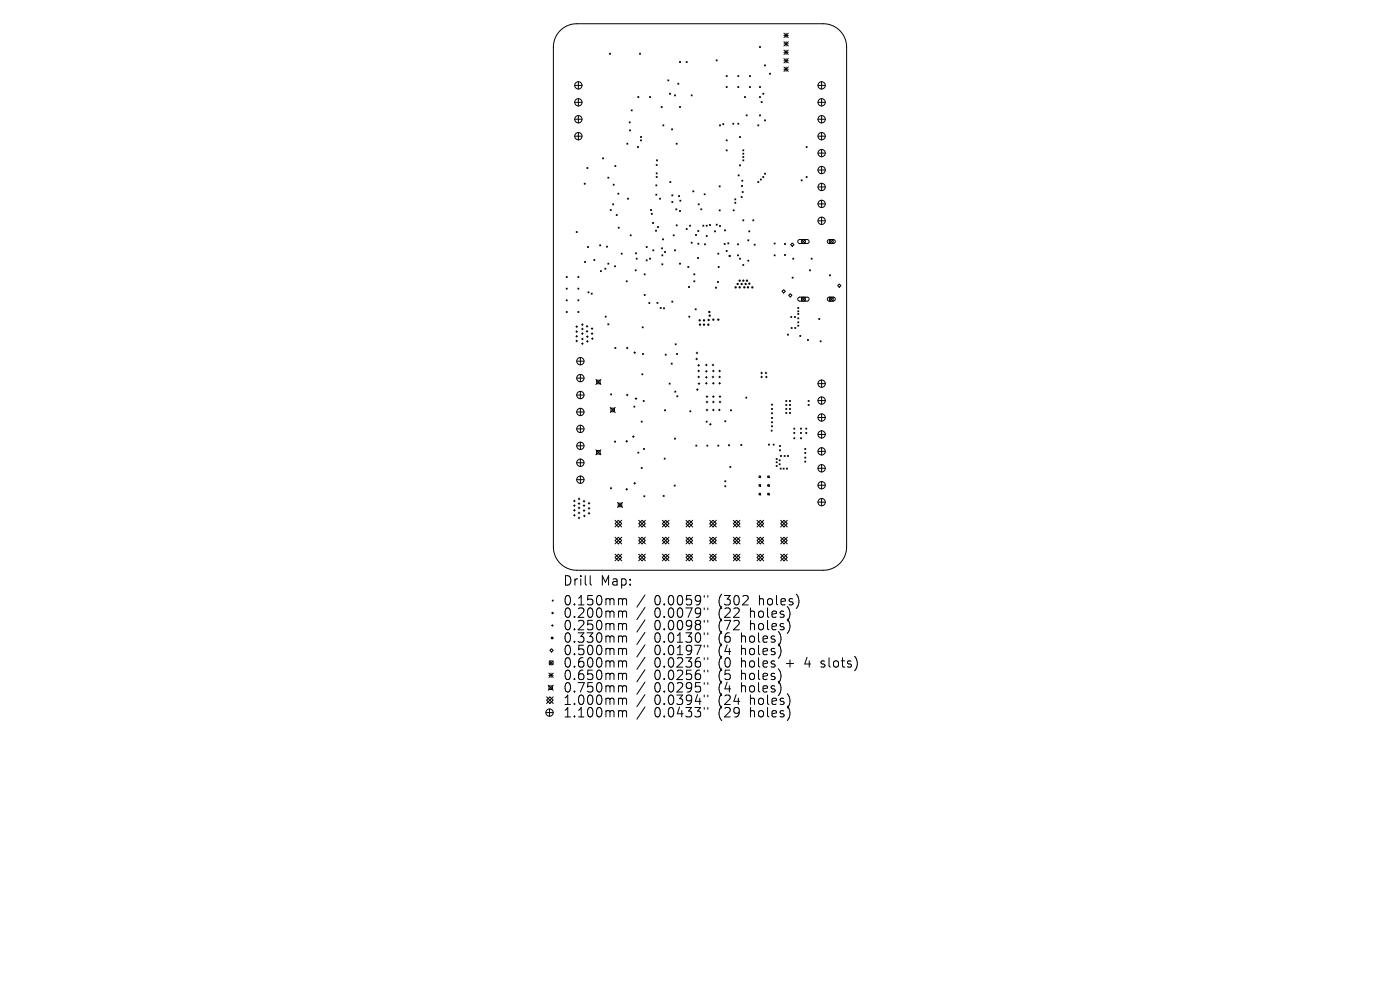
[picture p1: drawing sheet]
<svg xmlns="http://www.w3.org/2000/svg" width="297mm" height="210mm" viewBox="0 0 297 210" stroke-linecap="round" stroke-linejoin="round" font-family="sans-serif">
<defs><g id="words">
<g font-size="2.8">
<text x="119.4" y="124.5">Drill</text>
<text x="127.4" y="124.5">Map:</text>
<text x="119.4" y="128.7">0.150mm</text>
<text x="119.4" y="131.3">0.200mm</text>
<text x="138.8" y="128.7">0.0059&quot;</text>
<text x="138.8" y="131.3">0.0079&quot;</text>
<text x="152.5" y="128.7">(302</text>
<text x="152.5" y="131.3">(22</text>
<text x="159.4" y="131.3">holes)</text>
<text x="161.3" y="128.7">holes)</text>
<text x="119.4" y="134">0.250mm</text>
<text x="119.4" y="136.6">0.330mm</text>
<text x="138.8" y="134">0.0098&quot;</text>
<text x="138.8" y="136.6">0.0130&quot;</text>
<text x="152.5" y="134">(72</text>
<text x="152.5" y="136.6">(6</text>
<text x="157.5" y="136.6">holes)</text>
<text x="159.4" y="134">holes)</text>
<text x="119.4" y="139.3">0.500mm</text>
<text x="119.4" y="141.9">0.600mm</text>
<text x="138.8" y="139.3">0.0197&quot;</text>
<text x="138.8" y="141.9">0.0236&quot;</text>
<text x="152.5" y="139.3">(4</text>
<text x="152.5" y="141.9">(0</text>
<text x="157.5" y="139.3">holes)</text>
<text x="157.5" y="141.9">holes</text>
<text x="167.2" y="141.9">+</text>
<text x="171.4" y="141.9">4</text>
<text x="175" y="141.9">slots)</text>
<text x="119.4" y="144.5">0.650mm</text>
<text x="119.4" y="147.2">0.750mm</text>
<text x="119.4" y="149.8">1.000mm</text>
<text x="138.8" y="144.5">0.0256&quot;</text>
<text x="138.8" y="147.2">0.0295&quot;</text>
<text x="138.8" y="149.8">0.0394&quot;</text>
<text x="152.5" y="144.5">(5</text>
<text x="152.5" y="147.2">(4</text>
<text x="152.5" y="149.8">(24</text>
<text x="157.5" y="144.5">holes)</text>
<text x="157.5" y="147.2">holes)</text>
<text x="159.4" y="149.8">holes)</text>
<text x="119.4" y="152.5">1.100mm</text>
<text x="138.8" y="152.5">0.0433&quot;</text>
<text x="152.5" y="152.5">(29</text>
<text x="159.4" y="152.5">holes)</text>
</g>
</g></defs>
<g fill="none" stroke="#000" stroke-width=".21">
<path d="M118.8 6.5a4.9 4.9 0 0 1 3.5-1.5h52.4a4.9 4.9 0 0 1 4.9 5v106a4.9 4.9 0 0 1-4.9 5h-52.4a4.9 4.9 0 0 1-4.9-5v-106a4.9 4.9 0 0 1 1.4-3.5zM121.9 18.1h1.6M122.7 17.3v1.6M129.3 11.3l.2 .2M129.5 11.3l-.2 .2M135.7 11.3l.2 .2M135.9 11.3l-.2 .2M141.7 16.9l.2 .3M141.9 16.9l-.2 .3M142 19.8l.2 .2M142.2 19.8l-.2 .2M143.8 17.7l.2 .2"/>
<path d="M144 17.7l-.2 .2M144.2 13.1l.2 .2M144.4 13.1l-.2 .2M145.6 13.1l.2 .2M145.8 13.1l-.2 .2M151.9 12.7l.2 .2M152.1 12.7l-.2 .2M154.1 16l.2 .3M154.1 18.4l.2 .2M154.3 16l-.2 .3M154.3 18.4l-.2 .2M156.5 16l.2 .3"/>
<path d="M156.5 18.4l.2 .2M156.7 16l-.2 .3M156.7 18.4l-.2 .2M159 16l.2 .3M159 18.4l.2 .2M159.2 16l-.2 .3M159.2 18.4l-.2 .2M161.1 9.9l.2 .2M161.1 18.4l.2 .2M161.3 18.4l-.2 .2M161.3 9.9l-.2 .2M161.8 19.8l.2 .2"/>
<path d="M162 19.8l-.2 .2M162.2 13.8l.2 .2M162.4 13.8l-.2 .2M163.2 15.5l.3 .2M163.5 15.5l-.3 .2M166.3 7l.9 1M166.3 7.5h.9M166.3 8.8l.9 1M166.3 9.3h.9M166.3 10.6l.9 1M166.3 11.1h.9M166.3 12.4l.9 .9"/>
<path d="M166.3 12.9h.9M166.3 14.2l.9 .9M166.3 14.7h.9M166.8 7v1M166.8 8.8v1M166.8 10.6v1M166.8 12.4v.9M166.8 14.2v.9M167.2 12.4l-.9 .9M167.2 7l-.9 1M167.2 8.8l-.9 1M167.2 10.6l-.9 1"/>
<path d="M167.2 14.2l-.9 .9M173.5 18.1h1.6M174.3 17.3v1.6M121.9 21.7h1.6M121.9 25.3h1.6M121.9 28.9h1.6M122.7 20.9v1.6M122.7 24.5v1.6M122.7 28.1v1.6M123.9 38.9l.2 .2M124.1 38.9l-.2 .2M124.5 35.5l.2 .3"/>
<path d="M124.7 35.5l-.2 .3M127.8 33.5l.2 .2M128 33.5l-.2 .2M129 37.6l.2 .2M129.2 37.6l-.2 .2M130.1 39.1l.2 .2M130.3 39.1l-.2 .2M130.4 35.1l.3 .2M130.7 35.1l-.3 .2M133 30.4l.2 .2M133.2 30.4l-.2 .2M133.5 25.9l.2 .2"/>
<path d="M133.5 27.6l.3 .2M133.7 25.9l-.2 .2M133.8 27.6l-.3 .2M133.9 23.3l.2 .2M134.1 23.3l-.2 .2M135.2 31.1l.3 .2M135.3 20.5l.2 .2M135.5 31.1l-.3 .2M135.5 20.5l-.2 .2M135.9 29l.2 .2M135.9 29.7l.2 .2M136.1 29.7l-.2 .2"/>
<path d="M136.1 29l-.2 .2M137.8 20.5l.2 .2M138 20.5l-.2 .2M139.1 39.2l.2 .2M139.2 34.9l.2 .2M139.2 36.7l.2 .2M139.2 37.4l.2 .3M139.3 33.9l.2 .2M139.3 39.2l-.2 .2M139.4 34.9l-.2 .2M139.4 36.7l-.2 .2M139.4 37.4l-.2 .3"/>
<path d="M139.5 33.9l-.2 .2M140.3 22.6l.2 .2M140.5 22.6l-.2 .2M140.6 26.5l.2 .2M140.8 26.5l-.2 .2M142.1 38.5l.2 .2M142.3 38.5l-.2 .2M142.5 27.3l.2 .3M142.7 27.3l-.2 .3M143.1 20.1l.2 .2M143.3 20.1l-.2 .2M143.4 30.4l.3 .2"/>
<path d="M143.7 30.4l-.3 .2M144.2 22.6l.2 .2M144.4 22.6l-.2 .2M146.6 20.1l.2 .2M146.8 20.1l-.2 .2M152.6 39.4l.2 .2M152.6 26.5l.2 .2M152.8 39.4l-.2 .2M152.8 26.5l-.2 .2M153.3 26.2l.3 .2M153.6 26.2l-.3 .2M154.1 31.8l.2 .2"/>
<path d="M154.1 29.7l.2 .2M154.3 29.7l-.2 .2M154.3 31.8l-.2 .2M155.5 26.1l.2 .2M155.7 26.1l-.2 .2M156.5 26.1l.2 .2M156.6 37.1l.2 .2M156.7 26.1l-.2 .2M156.8 37.1l-.2 .2M156.9 29l.2 .2M156.9 35l.2 .2M157.1 29l-.2 .2"/>
<path d="M157.1 35l-.2 .2M157.3 39.4l.2 .2M157.4 38.2l.2 .2M157.5 39.4l-.2 .2M157.6 33.2l.2 .2M157.6 38.2l-.2 .2M157.6 31.8l.2 .2M157.6 32.5l.2 .2M157.6 33.9l.2 .2M157.8 31.8l-.2 .2M157.8 33.9l-.2 .2M157.8 32.5l-.2 .2"/>
<path d="M157.8 33.2l-.2 .2M157.9 20.5l.3 .2M158.2 20.5l-.3 .2M158.3 24.4l.2 .2M158.5 24.4l-.2 .2M160.8 26.5l.2 .2M160.8 38.5l.2 .2M161 26.5l-.2 .2M161 38.5l-.2 .2M161.1 20.5l.2 .2M161.1 24.4l.2 .2M161.3 38l.2 .2"/>
<path d="M161.3 24.4l-.2 .2M161.3 20.5l-.2 .2M161.5 21.5l.2 .3M161.5 38l-.2 .2M161.7 21.5l-.2 .3M161.8 37.4l.2 .3M162 37.4l-.2 .3M162.2 25.4l.2 .2M162.2 36.7l.2 .3M162.4 25.4l-.2 .2M162.4 36.7l-.2 .3M170 38.2l.2 .2"/>
<path d="M170.2 38.2l-.2 .2M171 31.1l.2 .2M171 37.4l.2 .3M171.2 31.1l-.2 .2M171.2 37.4l-.2 .3M173.5 21.7h1.6M173.5 25.3h1.6M173.5 28.9h1.6M173.5 32.5h1.6M173.5 36.1h1.6M173.5 39.7h1.6M174.3 20.9v1.6"/>
<path d="M174.3 24.5v1.6M174.3 28.1v1.6M174.3 31.7v1.6M174.3 35.3v1.5M174.3 38.9v1.5M120.1 58.7l.2 .2M120.3 58.7l-.2 .2M122.2 49.1l.3 .2M122.5 49.1l-.3 .2M122.6 58.7l.2 .2M122.8 58.7l-.2 .2M124 55.5l.2 .2"/>
<path d="M124.2 55.5l-.2 .2M124.6 52.3l.3 .2M124.9 52.3l-.3 .2M126 55l.2 .3M126.2 55l-.2 .3M127.2 51.9l.2 .3M127.4 57.4l.2 .2M127.4 51.9l-.2 .3M127.6 57.4l-.2 .2M128.3 56.9l.2 .2M128.5 56.9l-.2 .2M128.7 52.2l.2 .2"/>
<path d="M128.9 52.2l-.2 .2M129 55.8l.2 .2M129.2 55.8l-.2 .2M129.4 44.4l.3 .3M129.7 44.4l-.3 .3M130 43.2l.2 .3M130.2 43.2l-.2 .3M130.4 56.4l.2 .2M130.6 56.4l-.2 .2M130.7 45.5l.2 .2M130.9 45.5l-.2 .2M131.1 41l.2 .2"/>
<path d="M131.1 48.2l.3 .2M131.3 41l-.2 .2M131.4 48.2l-.3 .2M131.8 53.7l.2 .2M132 53.7l-.2 .2M132.8 59.6l.3 .2M133.1 59.6l-.3 .2M133.1 42l.2 .3M133.3 42l-.2 .3M133.7 49.8l.2 .2M133.9 49.8l-.2 .2M134.8 57.2l.2 .3"/>
<path d="M134.8 53.6l.2 .2M135 57.2l-.2 .3M135 54.8l.2 .2M135 53.6l-.2 .2M135.2 54.8l-.2 .2M136.7 58.1l.2 .2M136.9 58.1l-.2 .2M137.1 52.3l.2 .2M137.1 55.1l.2 .2M137.3 52.3l-.2 .2M137.3 55.1l-.2 .2M137.8 54.8l.2 .2"/>
<path d="M138 54.8l-.2 .2M138 44.4l.2 .3M138.2 45.3l.2 .2M138.2 44.4l-.2 .3M138.4 45.3l-.2 .2M138.4 47.2l.2 .2M138.5 53l.2 .2M138.6 47.2l-.2 .2M138.7 53l-.2 .2M139.1 48.8l.2 .2M139.1 41.2l.2 .2M139.3 48.8l-.2 .2"/>
<path d="M139.3 41.2l-.2 .2M139.5 48.1l.2 .2M139.7 48.1l-.2 .2M139.9 42l.2 .3M140.1 42l-.2 .3M140.3 52.6l.2 .2M140.4 54.1l.2 .2M140.4 56l.2 .2M140.5 52.6l-.2 .2M140.5 50.7l.3 .2M140.6 54.1l-.2 .2M140.6 56l-.2 .2"/>
<path d="M140.8 50.7l-.3 .2M141 53.4l.2 .2M141.2 53.4l-.2 .2M142.5 41.3l.2 .2M142.5 42.7l.2 .3M142.7 41.3l-.2 .2M142.7 42.7l-.2 .3M142.8 49.8l.2 .2M143 49.8l-.2 .2M143.1 53l.2 .2M143.3 53l-.2 .2M143.4 44.3l.2 .2"/>
<path d="M143.4 47.7l.3 .2M143.6 44.3l-.2 .2M143.7 47.7l-.3 .2M144 41.5l.2 .2M144.2 44.7l.2 .2M144.2 55.8l.2 .2M144.2 41.5l-.2 .2M144.2 42.5l.2 .2M144.4 44.7l-.2 .2M144.4 55.8l-.2 .2M144.4 42.5l-.2 .2M145.6 48.5l.2 .2"/>
<path d="M145.8 48.5l-.2 .2M145.9 56.5l.2 .2M146.1 56.5l-.2 .2M146.3 47.8l.2 .2M146.5 47.8l-.2 .2M146.6 51.4l.2 .2M146.8 51.4l-.2 .2M147 40.5l.2 .2M147.2 40.5l-.2 .2M147.2 58.1l.2 .2M147.2 59.6l.2 .2M147.4 58.1l-.2 .2"/>
<path d="M147.4 59.6l-.2 .2M147.5 49.7l.3 .3M147.8 49.7l-.3 .3M148 54.6l.2 .2M148 48.9l.3 .2M148 51.6l.3 .2M148.1 43.2l.2 .3M148.2 54.6l-.2 .2M148.3 48.9l-.3 .2M148.3 51.6l-.3 .2M148.3 43.2l-.2 .3M148.7 44.3l.2 .2"/>
<path d="M148.9 44.3l-.2 .2M149.1 47.8l.2 .2M149.3 47.8l-.2 .2M149.4 41.1l.2 .2M149.5 51.7l.2 .2M149.6 41.1l-.2 .2M149.7 51.7l-.2 .2M149.8 47.8l.2 .2M149.8 50l.2 .2M150 47.8l-.2 .2M150 50l-.2 .2M150.5 47.6l.2 .2"/>
<path d="M150.7 47.6l-.2 .2M151.6 49l.2 .2M151.8 49l-.2 .2M151.9 47.6l.2 .2M152.1 47.6l-.2 .2M152.2 59.7l.2 .2M152.3 53.7l.2 .2M152.4 56.5l.2 .2M152.4 59.7l-.2 .2M152.5 53.7l-.2 .2M152.6 56.5l-.2 .2M152.6 44.5l.2 .2"/>
<path d="M152.6 47.8l.2 .3M152.8 44.5l-.2 .2M152.8 47.8l-.2 .3M153.6 51.7l.2 .2M153.7 48.8l.2 .2M153.8 51.7l-.2 .2M153.9 48.8l-.2 .2M154.1 53.1l.2 .3M154.3 53.1l-.2 .3M154.4 51.5l.2 .2M154.6 51.5l-.2 .2M154.7 54.2l.2 .2"/>
<path d="M154.9 54.2l-.2 .2M155.5 44.5l.2 .2M155.7 44.5l-.2 .2M155.9 42.2l.2 .2M155.9 42.9l.2 .2M156.1 42.2l-.2 .2M156.1 42.9l-.2 .2M156.5 51.7l.2 .2M156.5 54.1l.2 .2M156.7 51.7l-.2 .2M156.7 54.1l-.2 .2M156.9 54.8l.2 .2"/>
<path d="M157.1 54.8l-.2 .2M157.2 41.7l.2 .2M157.4 41.7l-.2 .2M157.4 40.6l.3 .2M157.6 46.6l.2 .2M157.6 56.1l.2 .2M157.7 40.6l-.3 .2M157.8 46.6l-.2 .2M157.8 56.1l-.2 .2M158.6 50.9l.3 .2M158.6 55.2l.3 .2M158.9 50.9l-.3 .2"/>
<path d="M158.9 55.2l-.3 .2M158.9 49l.2 .2M159.1 49l-.2 .2M159.7 46.6l.2 .2M159.9 46.6l-.2 .2M160 51.8l.2 .2M160.2 51.8l-.2 .2M164.2 51.6l.2 .2M164.2 54.1l.2 .2M164.4 51.6l-.2 .2M164.4 54.1l-.2 .2M166.4 51.7l.2 .2"/>
<path d="M166.4 54l.2 .2M166.6 51.7l-.2 .2M166.6 54l-.2 .2M167.7 51.9l.4-.3 .3 .3-.3 .4zM168 58.8l.3 .2M168.2 54.8l.2 .2M168.3 58.8l-.3 .2M168.4 54.8l-.2 .2M169.4 50.9l.2-.1h1.7l.3 .2v.3l-.3 .4h-1.7l-.3-.3zM170 50.8l.9 .9M170.9 50.8l-.9 .9M171.7 57.2l.2 .3"/>
<path d="M171.9 57.2l-.2 .3M172.1 54.8l.2 .2M172.3 54.8l-.2 .2M173.5 43.3h1.6M173.5 46.8h1.6M174.3 42.5v1.5M174.3 46.1v1.5M175.9 50.8l-.3 .1-.1 .3 .1 .3 .3 .2M175.9 50.8l.9 .9M175.9 51.7h.9M175.9 50.8h.9M176 58.3l.2 .2"/>
<path d="M176.2 58.3l-.2 .2M176.8 50.8l-.9 .9M176.8 50.8l.3 .1 .1 .3-.1 .3-.3 .2M120.1 61.1l.2 .2M120.1 63.6l.2 .2M120.1 66.1l.2 .2M120.3 61.1l-.2 .2M120.3 63.6l-.2 .2M120.3 66.1l-.2 .2M122.2 69.3h.3M122.2 70.4h.3M122.2 71.3h.3"/>
<path d="M122.2 72.3h.3M122.3 69.1v.4M122.3 70.2v.3M122.3 71.2v.3M122.3 72.2v.3M122.3 76.6h1.6M122.6 61.1l.2 .2M122.6 63.6l.2 .2M122.6 66.1l.2 .2M122.8 61.1l-.2 .2M122.8 63.6l-.2 .2M122.8 66.1l-.2 .2"/>
<path d="M123.1 75.8v1.6M123.1 79.4v1.6M123.4 68.9h.3M123.4 69.8h.3M123.4 70.8h.3M123.4 71.9h.3M123.4 72.9h.3M123.5 68.7v.3M123.5 69.6v.4M123.5 70.6v.4M123.5 71.7v.4M123.5 72.7v.4"/>
<path d="M124.4 69.2h.3M124.4 70.3h.3M124.4 71.4h.4M124.4 72.4h.4M124.5 69v.4M124.5 70.1v.4M124.6 71.2v.4M124.6 72.2v.4M124.7 61.9l.3 .2M125 61.9l-.3 .2M125.4 62.2l.2 .2M125.4 70.8h.4"/>
<path d="M125.4 69.7h.4M125.5 71.8h.3M125.6 69.5v.4M125.6 70.6v.4M125.6 62.2l-.2 .2M125.7 71.7v.3M128.4 67.1l.2 .2M128.6 67.1l-.2 .2M129 68.7l.2 .2M129.2 68.7l-.2 .2M130.4 73.7l.3 .2M130.7 73.7l-.3 .2"/>
<path d="M132.9 73.8h.3M133.1 73.6v.4M134.5 74.8h.3M134.6 74.6v.4M136.2 79.3l.2 .2M136.2 69.3l.2 .2M136.3 75l.2 .2M136.4 79.3l-.2 .2M136.4 69.3l-.2 .2M136.5 75l-.2 .2M136.7 62.5l.2 .2M136.9 62.5l-.2 .2"/>
<path d="M137.6 64.2l.3 .2M137.9 64.2l-.3 .2M139.4 64.1l.2 .3M139.6 64.1l-.2 .3M140.1 65.2l.2 .2M140.3 65.2l-.2 .2M140.8 65.3l.2 .2M141 65.3l-.2 .2M141.1 75.1l.2 .2M141.3 75.1l-.2 .2M142.4 77l.2 .2M142.5 63.9l.2 .2"/>
<path d="M142.6 77l-.2 .2M142.7 63.9l-.2 .2M143.2 72.9l.2 .2M143.4 72.9l-.2 .2M143.5 75l.2 .2M143.7 75l-.2 .2M146.1 60.8l.2 .2M146.1 67.1l.2 .2M146.3 60.8l-.2 .2M146.3 67.1l-.2 .2M147.5 65.5l.2 .2M147.6 76.2h.4"/>
<path d="M147.7 65.5l-.2 .2M147.7 74.9h.3M147.8 76v.3M147.9 74.7v.4M148 77.5h.4M148 78.7h.4M148 80h.4M148.2 77.3v.4M148.2 78.5v.4M148.2 79.8v.3M149.7 77.4h.3M149.7 78.8h.3"/>
<path d="M149.8 77.2v.4M149.8 78.6v.3M149.8 79.9v.3M151.1 80h.3M151.1 77.4h.3M151.2 78.7h.3M151.3 77.2v.4M151.3 79.8v.3M151.3 78.5v.4M151.8 60.9l.2 .2M152 60.9l-.2 .2M152.5 78.7h.3"/>
<path d="M152.5 80h.3M152.7 78.5v.4M152.7 79.8v.3M161.4 80h.4M161.4 79.1h.4M161.6 78.9v.4M161.6 79.8v.3M162.3 79.1h.4M162.4 80h.3M162.5 78.9v.4M162.6 79.8v.3M165.9 61.8l.3-.4 .4 .4-.4 .4z"/>
<path d="M167.1 70.9l.2 .2M167.3 70.9l-.2 .2M167.3 62.6l.4-.3 .3 .3-.3 .4zM167.8 67.1l.2 .2M167.8 69.5l.2 .2M168 67.1l-.2 .2M168 69.5l-.2 .2M168.5 67.1l.3 .2M168.6 69.5l.2 .2M168.8 67.1l-.3 .2M168.8 69.5l-.2 .2M169.2 66.5l.3 .2"/>
<path d="M169.2 67.4l.3 .2M169.2 68.3l.3 .2M169.2 65.2l.3 .2M169.2 65.9l.3 .2M169.2 69l.3 .2M169.4 63.2l.2-.2h1.7l.3 .2v.3l-.3 .4h-1.7l-.3-.3zM169.5 65.9l-.3 .2M169.5 65.2l-.3 .2M169.5 66.5l-.3 .2M169.5 67.4l-.3 .2M169.5 68.3l-.3 .2M169.5 69l-.3 .2"/>
<path d="M169.7 71.2l.2 .2M169.9 71.2l-.2 .2M170 63l.9 .9M170.9 63l-.9 .9M171.3 72l.2 .2M171.5 72l-.2 .2M173.7 67.6l.2 .2M173.9 67.6l-.2 .2M174 72.3l.2 .2M174.2 72.3l-.2 .2M175.9 63l-.3 .2-.1 .3 .1 .3 .3 .1M175.9 63.9h.9"/>
<path d="M175.9 63h.9M175.9 63l.9 .9M176.8 63l-.9 .9M176.8 63l.3 .2 .1 .3-.1 .3-.3 .1M178.1 60.2l.3 .4-.3 .4-.4-.4zM122.3 83.8h1.6M122.3 80.2h1.6M122.3 87.4h1.6M122.3 91h1.6M122.3 94.6h1.6M122.3 98.2h1.6M123.1 83v1.6"/>
<path d="M123.1 86.6v1.6M123.1 90.2v1.6M123.1 93.8v1.6M123.1 97.4v1.5M126.4 80.5l1.1 1.1M126.4 95.4l1.1 1.1M126.6 80.7h.7v.7h-.7zM126.6 95.6h.7v.7h-.7zM127.5 80.5l-1.1 1.1M127.5 95.4l-1.1 1.1M129.5 86.4l1 1.1M129.5 83.6l.3 .2"/>
<path d="M129.6 86.6h.8v.7h-.8zM129.8 83.6l-.3 .2M130.4 93.6l.2 .2M130.5 86.4l-1 1.1M130.6 93.6l-.2 .2M132.8 93.6h.3M132.9 83.8h.3M132.9 93.4v.4M133.1 83.6v.4M134.2 92.6h.3M134.4 92.4v.4M134.5 86.2l.2 .2"/>
<path d="M134.7 86.2l-.2 .2M134.8 84.6h.3M134.9 84.4v.3M135.3 95.9l.2 .2M135.5 95.9l-.2 .2M136 89.3l.2 .2M136 99.2l.2 .2M136.2 89.3l-.2 .2M136.2 99.2l-.2 .2M136.4 85l.3 .2M136.5 95.1l.2 .2M136.7 85l-.3 .2"/>
<path d="M136.7 95.1l-.2 .2M140.9 97.2l.2 .2M141 86.9l.2 .2M141.1 97.2l-.2 .2M141.2 86.9l-.2 .2M142 81.3l.2 .2M142.2 81.3l-.2 .2M143.1 92.9l.2 .3M143.2 83l.2 .2M143.3 92.9l-.2 .3M143.4 83l-.2 .2M143.6 84l.2 .2"/>
<path d="M143.8 84l-.2 .2M146.3 87.1l.3 .3M146.6 87.1l-.3 .3M147.6 94.4l.2 .2M147.8 82.7h.3M147.8 94.4l-.2 .2M147.9 82.5v.3M148.1 81.4h.4M148.3 81.2v.4M149.7 80h.3M149.7 81.3h.3M149.8 89.3l.2 .2"/>
<path d="M149.8 84.1h.4M149.8 85.3h.4M149.8 87h.4M149.8 81.1v.4M150 94.4l.2 .2M150 84v.3M150 85.1v.3M150 86.8v.3M150 89.3l-.2 .2M150.2 94.4l-.2 .2M150.5 90h.4M150.7 89.8v.4"/>
<path d="M151.2 81.3h.3M151.2 84.1h.3M151.2 85.3h.3M151.2 87h.3M151.3 81.1v.4M151.3 84v.3M151.3 85.1v.3M151.3 86.8v.3M152.3 94.4l.2 .2M152.4 87h.4M152.5 94.4l-.2 .2M152.5 81.3h.3"/>
<path d="M152.6 84.1h.3M152.6 85.3h.3M152.6 86.8v.3M152.7 81.1v.4M152.7 84v.3M152.7 85.1v.3M153.8 89.3l.2 .2M154 89.3l-.2 .2M154.5 94.4l.3 .2M154.8 94.4l-.3 .2M154.8 98.9l.2 .3M155 86.9l.2 .2"/>
<path d="M155 98.9l-.2 .3M155.2 86.9l-.2 .2M157.2 94.3l.2 .2M157.4 94.3l-.2 .2M158.2 84.2l.2 .3M158.4 84.2l-.2 .3M163 94.2l.2 .2M163.2 94.2l-.2 .2M163.6 91.2l.2 .3M163.7 90.3l.2 .2M163.7 85.7l.2 .2M163.7 86.6l.2 .3"/>
<path d="M163.7 87.6l.2 .2M163.7 88.6l.2 .2M163.7 89.5l.2 .2M163.8 91.2l-.2 .3M163.9 85.7l-.2 .2M163.9 86.6l-.2 .3M163.9 87.6l-.2 .2M163.9 88.6l-.2 .2M163.9 89.5l-.2 .2M163.9 90.3l-.2 .2M164 94.2l.2 .2M164.2 94.2l-.2 .2"/>
<path d="M164.7 97.3l.2 .2M164.7 98l.2 .2M164.7 98.7l.2 .2M164.9 97.3l-.2 .2M164.9 98l-.2 .2M164.9 98.7l-.2 .2M165.3 97.5l.2 .2M165.3 98.4l.2 .2M165.4 94.5l.2 .2M165.4 95.4l.2 .2M165.5 97.5l-.2 .2M165.5 98.4l-.2 .2"/>
<path d="M165.5 99.3l.2 .2M165.6 94.5l-.2 .2M165.6 95.4l-.2 .2M165.6 96.6l.2 .2M165.7 99.3l-.2 .2M165.8 96.6l-.2 .2M166.1 99.3l.3 .2M166.4 99.3l-.3 .2M166.4 96.6l.2 .2M166.6 96.6l-.2 .2M166.7 85l.2 .2M166.7 85.8l.2 .2"/>
<path d="M166.7 86.6l.2 .3M166.7 87.5l.2 .2M166.8 99.3l.3 .2M166.9 85l-.2 .2M166.9 85.8l-.2 .2M166.9 86.6l-.2 .3M166.9 87.5l-.2 .2M167.1 99.3l-.3 .2M167.1 96.6l.2 .2M167.3 96.6l-.2 .2M167.5 85l.2 .2M167.5 85.8l.2 .2"/>
<path d="M167.5 86.6l.2 .3M167.5 87.5l.2 .2M167.7 85l-.2 .2M167.7 85.8l-.2 .2M167.7 86.6l-.2 .3M167.7 87.5l-.2 .2M168.4 90.8l.2 .2M168.4 92.9l.2 .2M168.4 91.7l.2 .3M168.6 90.8l-.2 .2M168.6 91.7l-.2 .3M168.6 92.9l-.2 .2"/>
<path d="M169.8 90.8l.2 .2M169.8 91.7l.2 .3M169.8 92.9l.2 .2M170 90.8l-.2 .2M170 91.7l-.2 .3M170 92.9l-.2 .2M170.7 95.1l.2 .2M170.7 96l.2 .2M170.7 97l.2 .2M170.7 97.8l.2 .2M170.9 90.8l.3 .2M170.9 91.7l.3 .3"/>
<path d="M170.9 95.1l-.2 .2M170.9 96l-.2 .2M170.9 97l-.2 .2M170.9 97.8l-.2 .2M171.2 91.7l-.3 .3M171.2 90.8l-.3 .2M171.4 85l.3 .2M171.4 85.8l.3 .2M171.7 85.8l-.3 .2M171.7 85l-.3 .2M173.5 81.4h1.6M173.5 85h1.6"/>
<path d="M173.5 88.6h1.6M173.5 92.2h1.6M173.5 95.7h1.6M173.5 99.3h1.6M174.3 80.6v1.6M174.3 84.2v1.6M174.3 87.8v1.5M174.3 91.4v1.5M174.3 95v1.5M174.3 98.6v1.5M121.7 106.3h.3M121.7 107.3h.3"/>
<path d="M121.7 108.2h.3M121.7 109.3h.3M121.9 106.1v.3M121.9 107.1v.3M121.9 108.1v.3M121.9 109.1v.4M122.3 101.8h1.6M122.7 105.8h.3M122.7 106.8h.3M122.7 107.7h.3M122.7 108.8h.3M122.7 109.9h.3"/>
<path d="M122.8 105.7v.3M122.8 106.7v.3M122.8 107.6v.3M122.8 108.6v.4M122.8 109.7v.3M123.1 101v1.5M123.7 107.3h.4M123.7 106.3h.4M123.7 108.3h.4M123.8 109.4h.3M123.9 106.2v.3M123.9 107.1v.3"/>
<path d="M123.9 108.1v.4M124 109.3v.3M124.8 106.8h.3M124.8 107.8h.3M124.8 108.9h.3M125 106.6v.3M125 107.6v.4M125 108.7v.4M129.5 103.5l.2 .2M129.7 103.5l-.2 .2M130.5 110.4l1.4 1.4M130.5 114l1.4 1.4"/>
<path d="M130.5 117.5l1.4 1.5M131 106.6l1.1 1M131.2 106.7h.7v.8h-.7zM131.2 110.4l.7 .7-.7 .7-.7-.7zM131.2 114l.7 .7-.7 .7-.7-.7zM131.2 117.5l.7 .8-.7 .7-.7-.7zM131.9 110.4l-1.4 1.4M131.9 114l-1.4 1.4M131.9 117.5l-1.4 1.5M132.1 106.6l-1.1 1M132.8 103.8h.3M132.9 103.6v.4"/>
<path d="M134.5 102.5h.3M134.6 102.3v.4M135.5 111.1l.7-.7 .7 .7-.7 .7zM135.5 114.7l.7-.7 .7 .7-.7 .7zM135.5 118.3l.7-.8 .7 .8-.7 .7zM135.5 110.4l1.4 1.4M135.5 114l1.4 1.4M135.5 117.5l1.4 1.5M136.6 105.2l.2 .2M136.8 105.2l-.2 .2M136.9 110.4l-1.4 1.4M136.9 114l-1.4 1.4"/>
<path d="M136.9 117.5l-1.4 1.5M140.5 111.1l.7-.7 .7 .7-.7 .7zM140.5 114.7l.7-.7 .7 .7-.7 .7zM140.5 118.3l.7-.8 .7 .8-.7 .7zM140.5 110.4l1.4 1.4M140.5 114l1.4 1.4M140.5 117.5l1.4 1.5M140.7 105.1l.2 .2M140.9 105.1l-.2 .2M141.9 110.4l-1.4 1.4M141.9 114l-1.4 1.4M141.9 117.5l-1.4 1.5"/>
<path d="M143 102.9l.2 .2M143.2 102.9l-.2 .2M145.5 114.7l.7-.7 .7 .7-.7 .7zM145.5 110.4l1.4 1.4M145.5 114l1.4 1.4M145.5 117.5l1.4 1.5M146.2 110.4l.7 .7-.7 .7-.7-.7zM146.2 117.5l.7 .8-.7 .7-.7-.7zM146.9 110.4l-1.4 1.4M146.9 114l-1.4 1.4M146.9 117.5l-1.4 1.5M150.6 111.1l.7-.7 .7 .7-.7 .7z"/>
<path d="M150.6 114.7l.7-.7 .7 .7-.7 .7zM150.6 118.3l.7-.8 .7 .8-.7 .7zM150.6 110.4l1.4 1.4M150.6 114l1.4 1.4M150.6 117.5l1.4 1.5M152 110.4l-1.4 1.4M152 114l-1.4 1.4M152 117.5l-1.4 1.5M153.8 102l.2 .2M153.8 103l.2 .3M154 102l-.2 .2M154 103l-.2 .3"/>
<path d="M155.6 110.4l1.4 1.4M155.6 114l1.4 1.4M155.6 117.5l1.4 1.5M156.3 110.4l.7 .7-.7 .7-.7-.7zM156.3 114l.7 .7-.7 .7-.7-.7zM156.3 117.5l.7 .8-.7 .7-.7-.7zM157 110.4l-1.4 1.4M157 114l-1.4 1.4M157 117.5l-1.4 1.5M160.6 114.7l.7-.7 .7 .7-.7 .7zM160.6 117.5l1.4 1.5M160.6 110.4l1.4 1.4"/>
<path d="M160.6 114l1.4 1.4M161 101h.4v.3h-.4zM161 102.8h.4v.3h-.4zM161 104.6h.4v.4h-.4zM161.3 110.4l.7 .7-.7 .7-.7-.7zM161.3 117.5l.7 .8-.7 .7-.7-.7zM162 110.4l-1.4 1.4M162 114l-1.4 1.4M162 117.5l-1.4 1.5M162.9 101h.3v.3h-.3zM162.9 102.8h.3v.3h-.3zM162.9 104.6h.3v.4h-.3z"/>
<path d="M165.6 111.1l.7-.7 .7 .7-.7 .7zM165.6 114.7l.7-.7 .7 .7-.7 .7zM165.6 118.3l.7-.8 .7 .8-.7 .7zM165.6 110.4l1.4 1.4M165.6 114l1.4 1.4M165.6 117.5l1.4 1.5M167 110.4l-1.4 1.4M167 114l-1.4 1.4M167 117.5l-1.4 1.5M173.5 102.9h1.6M173.5 106.5h1.6M174.3 102.2v1.5"/>
<path d="M174.3 105.7v1.6M116.7 138l.3-.4 .4 .4-.4 .3zM117 135.2h.3v.3h-.3zM117 132.7h.4M117.1 127.3l.3 .2M117.2 132.5v.4M117.4 127.3l-.3 .2M125.2 122.1v1.7l.3 .3M131.5 127h.3l.3 .3M131.5 129.6h.3l.3 .3M131.5 132.3h.3l.3 .3M131.5 134.9h.3l.3 .3"/>
<path d="M131.5 137.5h.3l.3 .3M132.1 127.3l.3-.3 .4 .1 .1 1.2M132.1 127.3v1M132.1 129.9v1.1M132.1 132.6v1M132.1 135.2v1M132.1 137.8v1.1M132.1 129.9l.3-.3 .4 .1 .1 1.3M132.1 132.6l.3-.3 .4 .1 .1 1.2M132.1 135.2l.3-.3 .4 .1 .1 1.2M132.1 137.8l.3-.3 .4 .1 .1 1.3M136.8 126.2l-1.7 2.6"/>
<path d="M136.8 128.9l-1.7 2.5M136.8 131.5l-1.7 2.6M136.8 134.1l-1.7 2.6M136.8 136.8l-1.7 2.6M136.8 139.4l-1.7 2.6M149.4 126.3v.4M149.4 129v.3M149.4 131.6v.4M149.4 134.2v.4M149.4 136.9v.4M149.4 139.5v.4M150.2 126.3v.4"/>
<path d="M150.2 129v.3M150.2 131.6v.4M150.2 134.2v.4M150.2 136.9v.4M150.2 139.5v.4M115.8 151.2h1.6M115.9 148.5l.8-.7 .7 .7-.7 .7zM115.9 147.8l1.5 1.4M116.3 145.4l1.1 1M116.4 142.8l1 .9M116.4 143.2h1M116.5 145.5h.7v.8h-.7z"/>
<path d="M116.5 140.2l.9 .8M116.6 150.4v1.5M116.9 142.8v.9M117.4 142.8l-1 .9M117.4 140.2l-.9 .8M117.4 145.4l-1.1 1M117.4 147.8l-1.5 1.4M131.5 140.2h.3l.3 .3M131.5 142.8h.3l.3 .3M131.5 145.5l.5 .1 .1 .2M131.5 148.1h.3l.3 .3M131.5 150.7h.3l.3 .3"/>
<path d="M132.1 140.5v1M132.1 143.1v1.1M132.1 145.8v1M132.1 148.4v1M132.1 151v1.1M132.1 140.5l.3-.3 .4 .1 .1 1.2M132.1 143.1l.3-.3 .4 .1 .1 1.3M132.1 145.8l.3-.3 .4 .1 .1 1.2M132.1 148.4l.3-.3 .4 .1 .1 1.2M132.1 151l.3-.3 .4 .1 .1 1.3M136.8 142.1l-1.7 2.5M136.8 144.7l-1.7 2.6"/>
<path d="M136.8 147.3l-1.7 2.6M136.8 150l-1.7 2.6M149.4 142.2v.3M149.4 144.8v.4M149.4 147.4v.4M149.4 150.1v.4M150.2 142.2v.3M150.2 144.8v.4M150.2 147.4v.4M150.2 150.1v.4M174.2 141.4l.2 .1M174.3 140.3v.5"/>
<circle cx="122.7" cy="18.1" r=".78"/>
<circle cx="174.3" cy="18.1" r=".78"/>
<circle cx="122.7" cy="21.7" r=".78"/>
<circle cx="122.7" cy="25.3" r=".78"/>
<circle cx="122.7" cy="28.9" r=".78"/>
<circle cx="174.3" cy="36.1" r=".78"/>
<circle cx="174.3" cy="21.7" r=".78"/>
<circle cx="174.3" cy="25.3" r=".78"/>
<circle cx="174.3" cy="39.7" r=".78"/>
<circle cx="174.3" cy="32.5" r=".78"/>
<circle cx="174.3" cy="28.9" r=".78"/>
<circle cx="156.9" cy="59.5" r=".14"/>
<circle cx="157.7" cy="59.5" r=".14"/>
<circle cx="158.5" cy="59.5" r=".14"/>
<circle cx="170.4" cy="51.2" r=".42"/>
<circle cx="174.3" cy="46.8" r=".78"/>
<circle cx="174.3" cy="43.3" r=".78"/>
<circle cx="176.4" cy="51.2" r=".42"/>
<circle cx="123.1" cy="76.6" r=".78"/>
<circle cx="148.4" cy="68" r=".14"/>
<circle cx="148.5" cy="68.9" r=".14"/>
<circle cx="149.3" cy="68" r=".14"/>
<circle cx="149.3" cy="68.9" r=".14"/>
<circle cx="150.3" cy="68.9" r=".14"/>
<circle cx="150.3" cy="67.9" r=".14"/>
<circle cx="150.5" cy="66.2" r=".14"/>
<circle cx="150.6" cy="67" r=".14"/>
<circle cx="151.3" cy="67.8" r=".14"/>
<circle cx="152.4" cy="67.8" r=".14"/>
<circle cx="156.1" cy="61" r=".14"/>
<circle cx="156.5" cy="60.2" r=".14"/>
<circle cx="156.9" cy="61" r=".14"/>
<circle cx="157.3" cy="60.2" r=".14"/>
<circle cx="157.9" cy="61" r=".14"/>
<circle cx="158.2" cy="60.2" r=".14"/>
<circle cx="158.7" cy="61" r=".14"/>
<circle cx="159" cy="60.2" r=".14"/>
<circle cx="159.6" cy="61" r=".14"/>
<circle cx="170.4" cy="63.5" r=".42"/>
<circle cx="176.4" cy="63.5" r=".42"/>
<circle cx="123.1" cy="94.6" r=".78"/>
<circle cx="123.1" cy="80.2" r=".78"/>
<circle cx="123.1" cy="98.2" r=".78"/>
<circle cx="123.1" cy="91" r=".78"/>
<circle cx="123.1" cy="83.8" r=".78"/>
<circle cx="123.1" cy="87.4" r=".78"/>
<circle cx="174.3" cy="95.7" r=".78"/>
<circle cx="174.3" cy="81.4" r=".78"/>
<circle cx="174.3" cy="99.3" r=".78"/>
<circle cx="174.3" cy="92.2" r=".78"/>
<circle cx="174.3" cy="85" r=".78"/>
<circle cx="174.3" cy="88.6" r=".78"/>
<circle cx="123.1" cy="101.8" r=".78"/>
<circle cx="174.3" cy="106.5" r=".78"/>
<circle cx="174.3" cy="102.9" r=".78"/>
<circle cx="117.2" cy="130" r=".14"/>
<circle cx="116.6" cy="151.2" r=".78"/>
<circle cx="116.9" cy="140.6" r=".42"/>
</g>
<use href="#words"/>
</svg>
